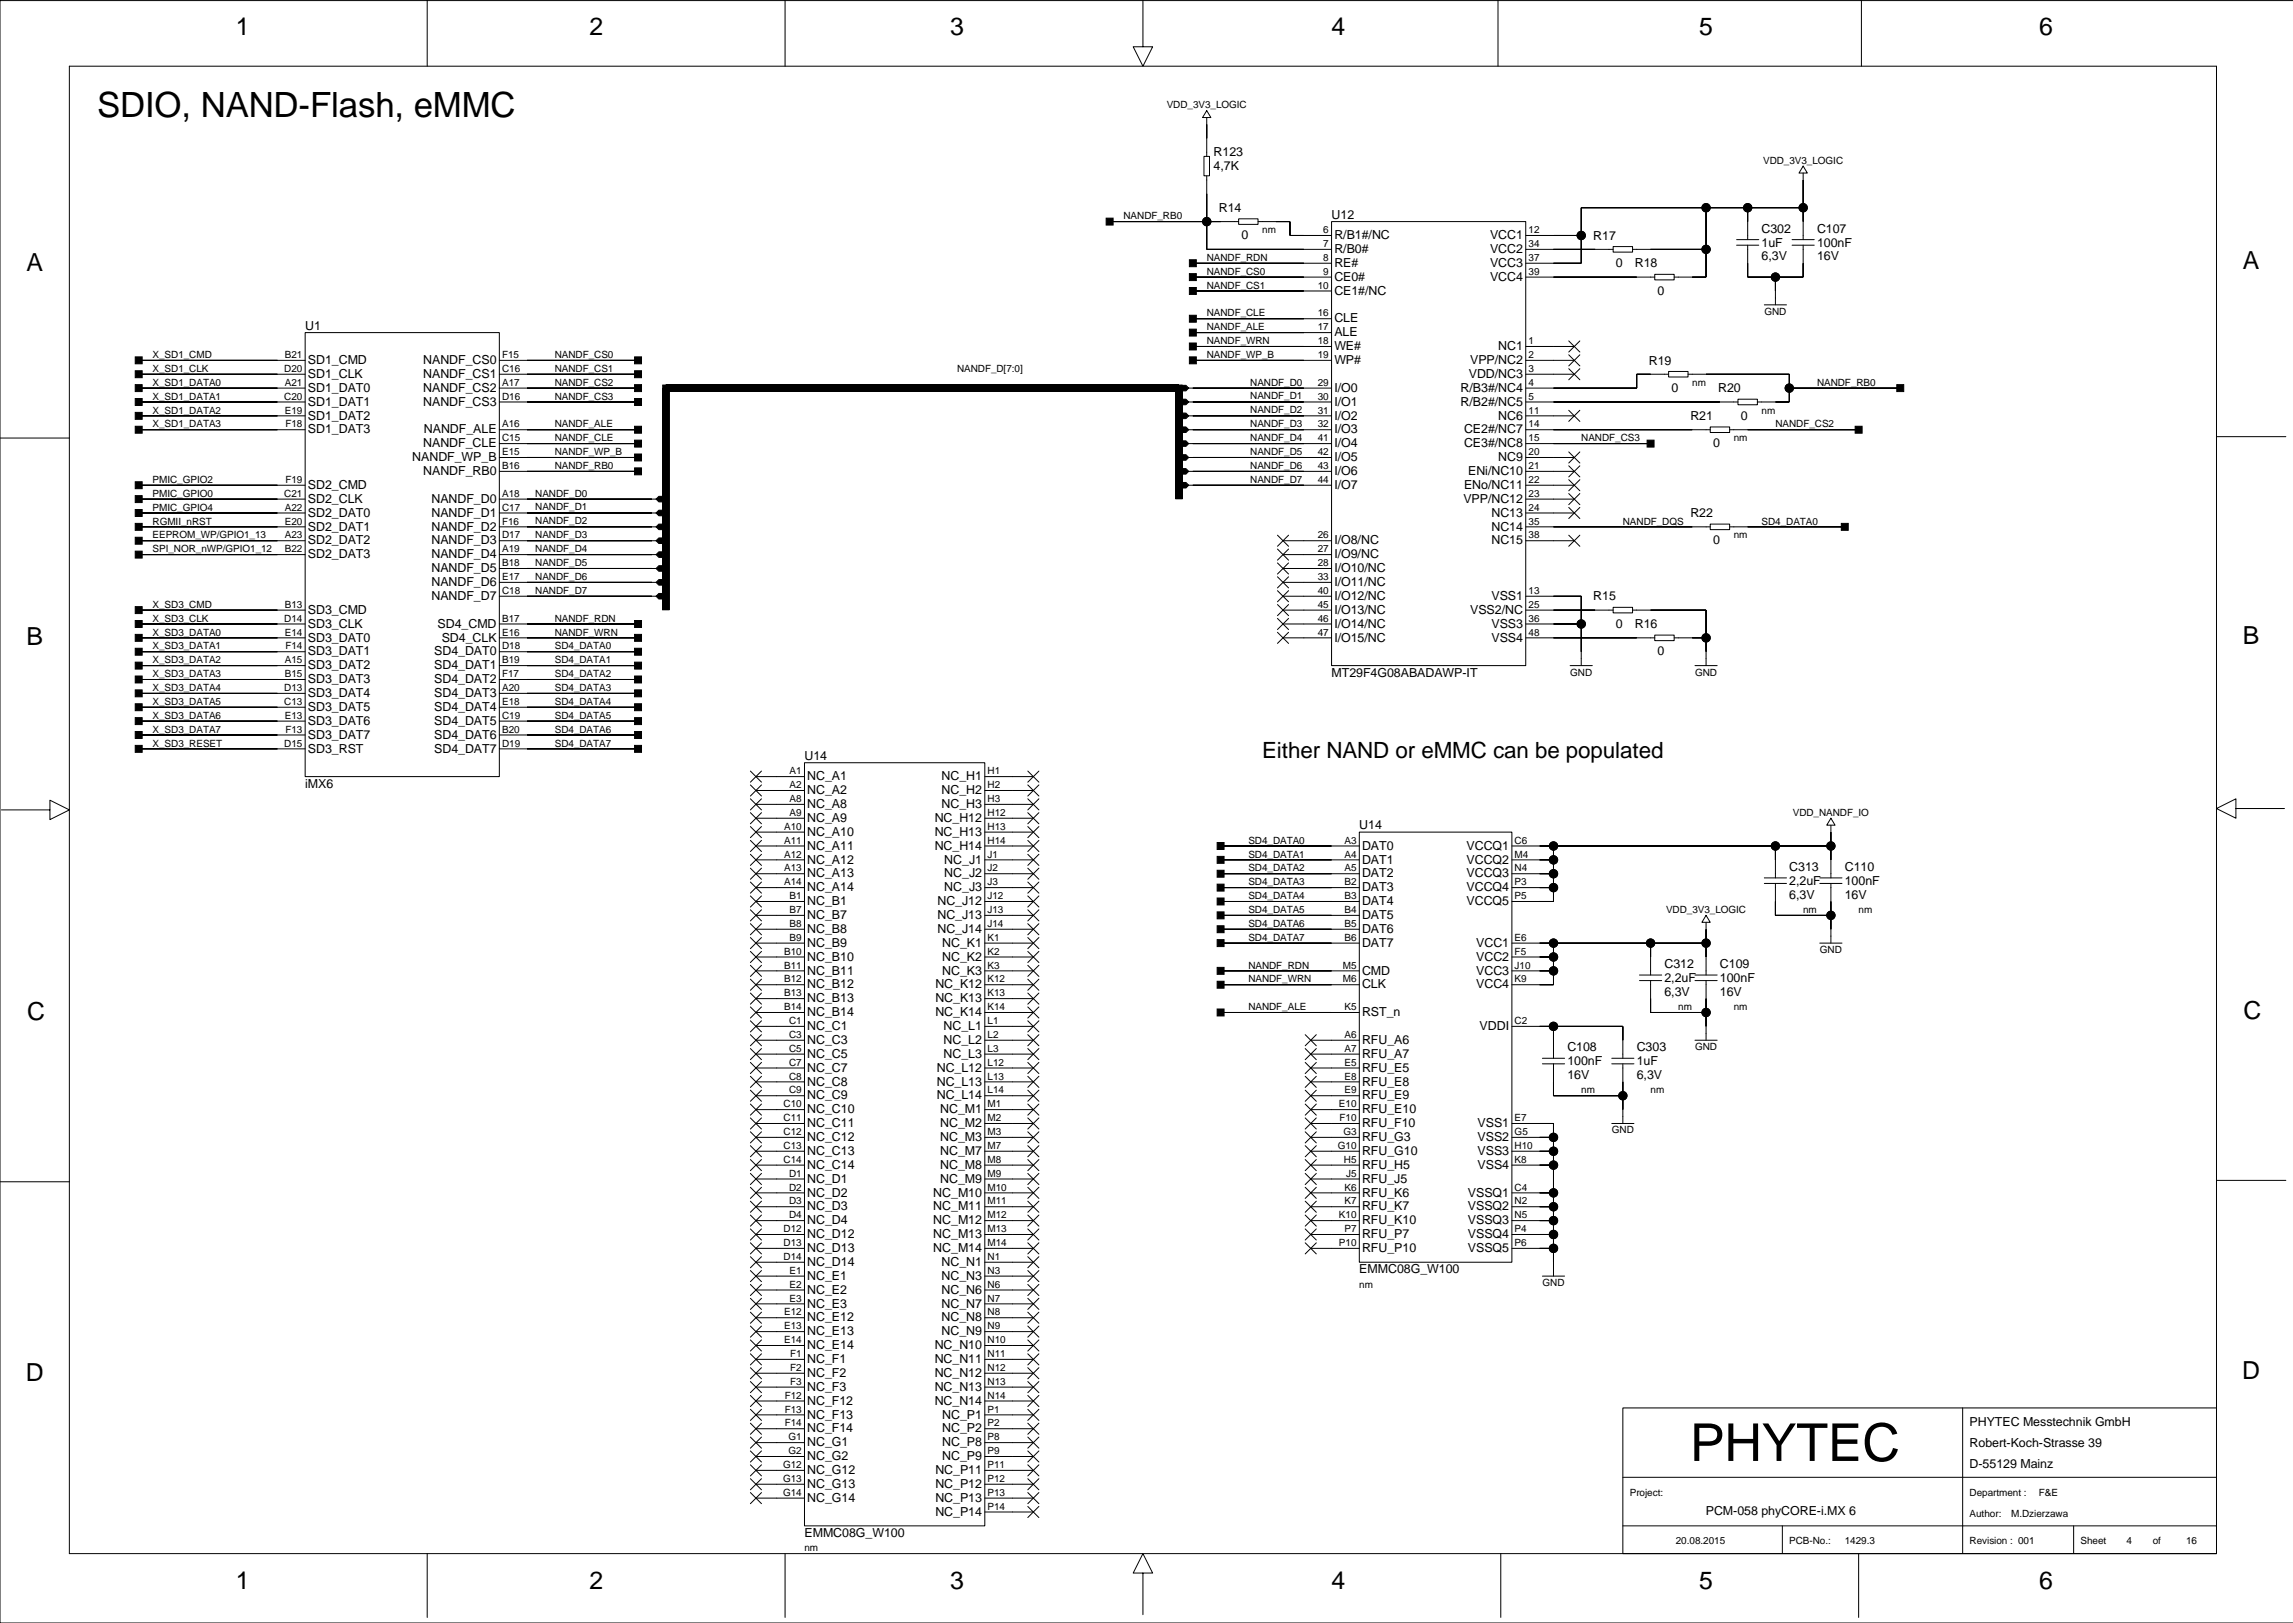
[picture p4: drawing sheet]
<svg xmlns="http://www.w3.org/2000/svg" width="420mm" height="297mm" viewBox="0 0 420 297" stroke-linecap="round" stroke-linejoin="round" font-family="sans-serif">
<defs><g id="words">
<text font-size="9.6" x="309.4" y="267.4">PHYTEC</text>
<text font-size="6.4" x="17.8" y="21.3">SDIO, NAND-Flash, eMMC</text>
<g font-size="4.6">
<text x="43.2" y="6.4">1</text>
<text x="107.9" y="6.4">2</text>
<text x="174" y="6.4">3</text>
<text x="243.8" y="6.4">4</text>
<text x="311.1" y="6.4">5</text>
<text x="373.3" y="6.4">6</text>
<text x="4.8" y="49.5">A</text>
<text x="410.6" y="49.3">A</text>
<text x="4.8" y="118.1">B</text>
<text x="410.6" y="117.8">B</text>
<text x="5" y="186.7">C</text>
<text x="410.8" y="186.4">C</text>
<text x="4.7" y="252.7">D</text>
<text x="410.5" y="252.4">D</text>
<text x="43.2" y="290.8">1</text>
<text x="107.9" y="290.8">2</text>
<text x="174" y="290.8">3</text>
<text x="243.8" y="290.8">4</text>
<text x="311.1" y="290.8">5</text>
<text x="373.3" y="290.8">6</text>
</g>
<text font-size="4.1" x="231.1" y="138.7">Either NAND or eMMC can be populated</text>
<g font-size="2.3">
<text x="222.2" y="28.6">R123</text>
<text x="222.2" y="31.2">4,7K</text>
<text x="223.1" y="38.8">R14</text>
<text x="243.8" y="40">U12</text>
<text x="227.3" y="43.8">0</text>
<text x="244.3" y="43.8">R/B1#/NC</text>
<text x="244.3" y="46.3">R/B0#</text>
<text x="272.8" y="43.8">VCC1</text>
<text x="272.8" y="46.3">VCC2</text>
<text x="291.7" y="43.9">R17</text>
<text x="322.5" y="42.6">C302</text>
<text x="322.5" y="47.7">6,3V</text>
<text x="322.5" y="45.1">1uF</text>
<text x="332.7" y="42.6">C107</text>
<text x="332.7" y="45.1">100nF</text>
<text x="332.7" y="47.7">16V</text>
<text x="244.3" y="48.9">RE#</text>
<text x="244.3" y="51.4">CE0#</text>
<text x="244.3" y="53.9">CE1#/NC</text>
<text x="272.8" y="48.9">VCC3</text>
<text x="272.8" y="51.4">VCC4</text>
<text x="295.9" y="48.9">0</text>
<text x="299.3" y="48.9">R18</text>
<text x="303.5" y="53.9">0</text>
<text x="244.3" y="59">CLE</text>
<text x="55.9" y="60.4">U1</text>
<text x="244.3" y="61.6">ALE</text>
<text x="244.3" y="64.1">WE#</text>
<text x="274.3" y="64.1">NC1</text>
<text x="56.4" y="71.7">SD1_DAT0</text>
<text x="56.4" y="66.6">SD1_CMD</text>
<text x="56.4" y="69.2">SD1_CLK</text>
<text x="77.5" y="66.6">NANDF_CS0</text>
<text x="77.5" y="69.2">NANDF_CS1</text>
<text x="77.5" y="71.7">NANDF_CS2</text>
<text x="244.3" y="66.6">WP#</text>
<text x="244.3" y="71.7">I/O0</text>
<text x="267.4" y="71.7">R/B3#/NC4</text>
<text x="268.9" y="69.2">VDD/NC3</text>
<text x="269.2" y="66.6">VPP/NC2</text>
<text x="301.9" y="66.7">R19</text>
<text x="306" y="71.7">0</text>
<text x="314.6" y="71.8">R20</text>
<text x="56.4" y="74.2">SD1_DAT1</text>
<text x="56.4" y="76.8">SD1_DAT2</text>
<text x="77.5" y="74.2">NANDF_CS3</text>
<text x="244.3" y="74.2">I/O1</text>
<text x="244.3" y="76.8">I/O2</text>
<text x="267.4" y="74.2">R/B2#/NC5</text>
<text x="274.3" y="76.8">NC6</text>
<text x="309.5" y="76.9">R21</text>
<text x="318.7" y="76.8">0</text>
<text x="56.4" y="79.3">SD1_DAT3</text>
<text x="77.5" y="81.9">NANDF_CLE</text>
<text x="77.6" y="79.3">NANDF_ALE</text>
<text x="244.3" y="79.3">I/O3</text>
<text x="244.3" y="81.9">I/O4</text>
<text x="268" y="81.9">CE3#/NC8</text>
<text x="268" y="79.3">CE2#/NC7</text>
<text x="313.6" y="81.9">0</text>
<text x="56.4" y="89.5">SD2_CMD</text>
<text x="75.5" y="84.4">NANDF_WP_B</text>
<text x="77.5" y="86.9">NANDF_RB0</text>
<text x="244.3" y="84.4">I/O5</text>
<text x="244.3" y="86.9">I/O6</text>
<text x="244.3" y="89.5">I/O7</text>
<text x="268" y="89.5">ENo/NC11</text>
<text x="268.8" y="86.9">ENi/NC10</text>
<text x="274.3" y="84.4">NC9</text>
<text x="56.4" y="92">SD2_CLK</text>
<text x="56.4" y="94.6">SD2_DAT0</text>
<text x="79" y="92">NANDF_D0</text>
<text x="79" y="94.6">NANDF_D1</text>
<text x="267.9" y="92">VPP/NC12</text>
<text x="273.1" y="94.6">NC13</text>
<text x="309.5" y="94.6">R22</text>
<text x="56.4" y="97.1">SD2_DAT1</text>
<text x="56.4" y="99.6">SD2_DAT2</text>
<text x="79" y="97.1">NANDF_D2</text>
<text x="79" y="99.6">NANDF_D3</text>
<text x="244.3" y="99.6">I/O8/NC</text>
<text x="273.1" y="97.1">NC14</text>
<text x="273.1" y="99.6">NC15</text>
<text x="313.6" y="99.6">0</text>
<text x="56.4" y="102.2">SD2_DAT3</text>
<text x="79" y="102.2">NANDF_D4</text>
<text x="79" y="104.7">NANDF_D5</text>
<text x="79" y="107.3">NANDF_D6</text>
<text x="244.3" y="102.2">I/O9/NC</text>
<text x="244.3" y="104.7">I/O10/NC</text>
<text x="244.3" y="107.3">I/O11/NC</text>
<text x="56.4" y="112.3">SD3_CMD</text>
<text x="79" y="109.8">NANDF_D7</text>
<text x="244.3" y="109.8">I/O12/NC</text>
<text x="244.3" y="112.3">I/O13/NC</text>
<text x="269.2" y="112.3">VSS2/NC</text>
<text x="273.1" y="109.8">VSS1</text>
<text x="291.7" y="109.9">R15</text>
<text x="56.4" y="114.9">SD3_CLK</text>
<text x="56.4" y="117.4">SD3_DAT0</text>
<text x="56.4" y="120">SD3_DAT1</text>
<text x="79.5" y="120">SD4_DAT0</text>
<text x="80.1" y="114.9">SD4_CMD</text>
<text x="80.9" y="117.4">SD4_CLK</text>
<text x="244.3" y="114.9">I/O14/NC</text>
<text x="244.3" y="117.4">I/O15/NC</text>
<text x="273.1" y="114.9">VSS3</text>
<text x="273.1" y="117.4">VSS4</text>
<text x="295.9" y="114.9">0</text>
<text x="299.3" y="115">R16</text>
<text x="303.5" y="120">0</text>
<text x="56.4" y="122.5">SD3_DAT2</text>
<text x="56.4" y="125">SD3_DAT3</text>
<text x="79.5" y="122.5">SD4_DAT1</text>
<text x="79.5" y="125">SD4_DAT2</text>
<text x="243.8" y="123.9">MT29F4G08ABADAWP-IT</text>
<text x="56.4" y="130.1">SD3_DAT5</text>
<text x="56.4" y="127.6">SD3_DAT4</text>
<text x="79.5" y="127.6">SD4_DAT3</text>
<text x="79.5" y="130.1">SD4_DAT4</text>
<text x="56.4" y="135.2">SD3_DAT7</text>
<text x="56.4" y="132.7">SD3_DAT6</text>
<text x="56.4" y="137.7">SD3_RST</text>
<text x="79.5" y="132.7">SD4_DAT5</text>
<text x="79.5" y="135.2">SD4_DAT6</text>
<text x="79.5" y="137.7">SD4_DAT7</text>
<text x="147.3" y="139.1">U14</text>
<text x="147.8" y="142.8">NC_A1</text>
<text x="172.4" y="142.8">NC_H1</text>
<text x="55.9" y="144.2">iMX6</text>
<text x="147.8" y="145.4">NC_A2</text>
<text x="147.8" y="147.9">NC_A8</text>
<text x="172.4" y="145.4">NC_H2</text>
<text x="172.4" y="147.9">NC_H3</text>
<text x="147.8" y="150.4">NC_A9</text>
<text x="147.8" y="153">NC_A10</text>
<text x="147.8" y="155.5">NC_A11</text>
<text x="171.1" y="150.4">NC_H12</text>
<text x="171.1" y="153">NC_H13</text>
<text x="171.1" y="155.5">NC_H14</text>
<text x="248.9" y="151.8">U14</text>
<text x="249.4" y="155.5">DAT0</text>
<text x="268.5" y="155.5">VCCQ1</text>
<text x="147.8" y="158">NC_A12</text>
<text x="147.8" y="160.6">NC_A13</text>
<text x="172.9" y="158">NC_J1</text>
<text x="172.9" y="160.6">NC_J2</text>
<text x="249.4" y="158">DAT1</text>
<text x="249.4" y="160.6">DAT2</text>
<text x="268.5" y="158">VCCQ2</text>
<text x="268.5" y="160.6">VCCQ3</text>
<text x="327.6" y="161.9">2,2uF</text>
<text x="327.6" y="159.4">C313</text>
<text x="337.7" y="161.9">100nF</text>
<text x="337.7" y="159.4">C110</text>
<text x="147.8" y="163.1">NC_A14</text>
<text x="147.8" y="165.7">NC_B1</text>
<text x="171.6" y="165.7">NC_J12</text>
<text x="172.9" y="163.1">NC_J3</text>
<text x="249.4" y="163.1">DAT3</text>
<text x="249.4" y="165.7">DAT4</text>
<text x="268.5" y="163.1">VCCQ4</text>
<text x="268.5" y="165.7">VCCQ5</text>
<text x="327.6" y="164.5">6,3V</text>
<text x="337.7" y="164.5">16V</text>
<text x="147.8" y="168.2">NC_B7</text>
<text x="147.8" y="170.7">NC_B8</text>
<text x="147.8" y="173.3">NC_B9</text>
<text x="171.6" y="168.2">NC_J13</text>
<text x="171.6" y="170.7">NC_J14</text>
<text x="172.5" y="173.3">NC_K1</text>
<text x="249.4" y="168.2">DAT5</text>
<text x="249.4" y="170.7">DAT6</text>
<text x="249.4" y="173.3">DAT7</text>
<text x="270.3" y="173.3">VCC1</text>
<text x="147.8" y="175.8">NC_B10</text>
<text x="147.8" y="178.4">NC_B11</text>
<text x="172.5" y="178.4">NC_K3</text>
<text x="172.5" y="175.8">NC_K2</text>
<text x="249.4" y="178.4">CMD</text>
<text x="270.3" y="175.8">VCC2</text>
<text x="270.3" y="178.4">VCC3</text>
<text x="304.7" y="177.2">C312</text>
<text x="304.7" y="179.7">2,2uF</text>
<text x="314.9" y="177.2">C109</text>
<text x="314.9" y="179.7">100nF</text>
<text x="147.8" y="183.4">NC_B13</text>
<text x="147.8" y="180.9">NC_B12</text>
<text x="147.8" y="186">NC_B14</text>
<text x="171.3" y="180.9">NC_K12</text>
<text x="171.3" y="183.4">NC_K13</text>
<text x="171.3" y="186">NC_K14</text>
<text x="249.4" y="180.9">CLK</text>
<text x="249.4" y="186">RST_n</text>
<text x="270.3" y="180.9">VCC4</text>
<text x="304.7" y="182.3">6,3V</text>
<text x="314.9" y="182.3">16V</text>
<text x="147.8" y="188.5">NC_C1</text>
<text x="147.8" y="191.1">NC_C3</text>
<text x="172.8" y="188.5">NC_L1</text>
<text x="172.8" y="191.1">NC_L2</text>
<text x="249.4" y="191.1">RFU_A6</text>
<text x="270.9" y="188.5">VDDI</text>
<text x="147.8" y="193.6">NC_C5</text>
<text x="147.8" y="196.1">NC_C7</text>
<text x="171.5" y="196.1">NC_L12</text>
<text x="172.8" y="193.6">NC_L3</text>
<text x="249.4" y="193.6">RFU_A7</text>
<text x="249.4" y="196.1">RFU_E5</text>
<text x="287" y="197.5">16V</text>
<text x="287" y="195">100nF</text>
<text x="287" y="192.4">C108</text>
<text x="299.7" y="197.5">6,3V</text>
<text x="299.7" y="195">1uF</text>
<text x="299.7" y="192.4">C303</text>
<text x="147.8" y="198.7">NC_C8</text>
<text x="147.8" y="201.2">NC_C9</text>
<text x="147.8" y="203.8">NC_C10</text>
<text x="171.5" y="198.7">NC_L13</text>
<text x="171.5" y="201.2">NC_L14</text>
<text x="172.1" y="203.8">NC_M1</text>
<text x="249.4" y="198.7">RFU_E8</text>
<text x="249.4" y="201.2">RFU_E9</text>
<text x="249.4" y="203.8">RFU_E10</text>
<text x="147.8" y="206.3">NC_C11</text>
<text x="147.8" y="208.8">NC_C12</text>
<text x="172.1" y="206.3">NC_M2</text>
<text x="172.1" y="208.8">NC_M3</text>
<text x="249.4" y="206.3">RFU_F10</text>
<text x="249.4" y="208.8">RFU_G3</text>
<text x="270.5" y="206.3">VSS1</text>
<text x="270.5" y="208.8">VSS2</text>
<text x="147.8" y="211.4">NC_C13</text>
<text x="147.8" y="213.9">NC_C14</text>
<text x="172.1" y="213.9">NC_M8</text>
<text x="172.1" y="211.4">NC_M7</text>
<text x="249.4" y="211.4">RFU_G10</text>
<text x="249.4" y="213.9">RFU_H5</text>
<text x="270.5" y="211.4">VSS3</text>
<text x="270.5" y="213.9">VSS4</text>
<text x="147.8" y="216.5">NC_D1</text>
<text x="147.8" y="219">NC_D2</text>
<text x="147.8" y="221.5">NC_D3</text>
<text x="170.9" y="219">NC_M10</text>
<text x="170.9" y="221.5">NC_M11</text>
<text x="172.1" y="216.5">NC_M9</text>
<text x="249.4" y="216.5">RFU_J5</text>
<text x="249.4" y="219">RFU_K6</text>
<text x="249.4" y="221.5">RFU_K7</text>
<text x="268.8" y="219">VSSQ1</text>
<text x="268.8" y="221.5">VSSQ2</text>
<text x="147.8" y="224.1">NC_D4</text>
<text x="147.8" y="226.6">NC_D12</text>
<text x="170.9" y="224.1">NC_M12</text>
<text x="170.9" y="226.6">NC_M13</text>
<text x="249.4" y="224.1">RFU_K10</text>
<text x="249.4" y="226.6">RFU_P7</text>
<text x="268.8" y="224.1">VSSQ3</text>
<text x="268.8" y="226.6">VSSQ4</text>
<text x="147.8" y="229.2">NC_D13</text>
<text x="147.8" y="231.7">NC_D14</text>
<text x="170.9" y="229.2">NC_M14</text>
<text x="172.4" y="231.7">NC_N1</text>
<text x="248.9" y="233">EMMC08G_W100</text>
<text x="249.4" y="229.2">RFU_P10</text>
<text x="268.8" y="229.2">VSSQ5</text>
<text x="147.8" y="234.2">NC_E1</text>
<text x="147.8" y="236.8">NC_E2</text>
<text x="147.8" y="239.3">NC_E3</text>
<text x="172.4" y="234.2">NC_N3</text>
<text x="172.4" y="236.8">NC_N6</text>
<text x="172.4" y="239.3">NC_N7</text>
<text x="147.8" y="241.8">NC_E12</text>
<text x="147.8" y="244.4">NC_E13</text>
<text x="172.4" y="241.8">NC_N8</text>
<text x="172.4" y="244.4">NC_N9</text>
<text x="147.8" y="246.9">NC_E14</text>
<text x="147.8" y="249.5">NC_F1</text>
<text x="171.1" y="246.9">NC_N10</text>
<text x="171.1" y="249.5">NC_N11</text>
<text x="147.8" y="252">NC_F2</text>
<text x="147.8" y="254.5">NC_F3</text>
<text x="147.8" y="257.1">NC_F12</text>
<text x="171.1" y="252">NC_N12</text>
<text x="171.1" y="254.5">NC_N13</text>
<text x="171.1" y="257.1">NC_N14</text>
<text x="147.8" y="259.6">NC_F13</text>
<text x="147.8" y="262.2">NC_F14</text>
<text x="172.5" y="259.6">NC_P1</text>
<text x="172.5" y="262.2">NC_P2</text>
<text x="360.6" y="261">PHYTEC Messtechnik GmbH</text>
<text x="147.8" y="264.7">NC_G1</text>
<text x="147.8" y="267.2">NC_G2</text>
<text x="147.8" y="269.8">NC_G12</text>
<text x="171.3" y="269.8">NC_P11</text>
<text x="172.5" y="264.7">NC_P8</text>
<text x="172.5" y="267.2">NC_P9</text>
<text x="360.6" y="268.6">D-55129 Mainz</text>
<text x="360.6" y="264.8">Robert-Koch-Strasse 39</text>
<text x="147.8" y="272.3">NC_G13</text>
<text x="147.8" y="274.9">NC_G14</text>
<text x="171.3" y="272.3">NC_P12</text>
<text x="171.3" y="274.9">NC_P13</text>
<text x="147.3" y="281.3">EMMC08G_W100</text>
<text x="171.3" y="277.4">NC_P14</text>
<text x="312.3" y="277.2">PCM-058 phyCORE-i.MX 6</text>
</g>
<g font-size="1.8">
<text x="213.6" y="19.8">VDD_3V3_LOGIC</text>
<text x="322.8" y="30">VDD_3V3_LOGIC</text>
<text x="205.7" y="40.1">NANDF_RB0</text>
<text x="220.9" y="47.8">NANDF_RDN</text>
<text x="231.1" y="42.7">nm</text>
<text x="242.3" y="42.7">6</text>
<text x="242.3" y="47.8">8</text>
<text x="242.3" y="45.2">7</text>
<text x="279.8" y="42.7">12</text>
<text x="279.8" y="47.8">37</text>
<text x="279.8" y="45.2">34</text>
<text x="220.9" y="50.3">NANDF_CS0</text>
<text x="220.9" y="52.8">NANDF_CS1</text>
<text x="241.3" y="52.8">10</text>
<text x="242.3" y="50.3">9</text>
<text x="279.8" y="50.3">39</text>
<text x="220.9" y="57.9">NANDF_CLE</text>
<text x="241.3" y="57.9">16</text>
<text x="323" y="57.6">GND</text>
<text x="27.9" y="65.5">X_SD1_CMD</text>
<text x="52.1" y="65.5">B21</text>
<text x="91.9" y="65.5">F15</text>
<text x="101.6" y="65.5">NANDF_CS0</text>
<text x="220.9" y="60.5">NANDF_ALE</text>
<text x="220.9" y="65.5">NANDF_WP_B</text>
<text x="220.9" y="63">NANDF_WRN</text>
<text x="241.3" y="63">18</text>
<text x="241.3" y="60.5">17</text>
<text x="241.3" y="65.5">19</text>
<text x="279.8" y="65.5">2</text>
<text x="279.8" y="63">1</text>
<text x="27.9" y="68.1">X_SD1_CLK</text>
<text x="27.9" y="70.6">X_SD1_DATA0</text>
<text x="52" y="68.1">D20</text>
<text x="52.1" y="70.6">A21</text>
<text x="91.9" y="68.1">C16</text>
<text x="91.9" y="70.6">A17</text>
<text x="101.6" y="68.1">NANDF_CS1</text>
<text x="101.6" y="70.6">NANDF_CS2</text>
<text x="175.2" y="68.1">NANDF_D[7:0]</text>
<text x="228.9" y="70.6">NANDF_D0</text>
<text x="241.3" y="70.6">29</text>
<text x="279.8" y="70.6">4</text>
<text x="279.8" y="68.1">3</text>
<text x="309.8" y="70.6">nm</text>
<text x="332.7" y="70.6">NANDF_RB0</text>
<text x="27.9" y="73.2">X_SD1_DATA1</text>
<text x="27.9" y="75.7">X_SD1_DATA2</text>
<text x="52" y="73.2">C20</text>
<text x="52.1" y="75.7">E19</text>
<text x="91.9" y="73.2">D16</text>
<text x="101.6" y="73.2">NANDF_CS3</text>
<text x="228.9" y="75.6">NANDF_D2</text>
<text x="228.9" y="73.1">NANDF_D1</text>
<text x="241.3" y="75.7">31</text>
<text x="241.3" y="73.2">30</text>
<text x="279.8" y="73.2">5</text>
<text x="279.8" y="75.7">11</text>
<text x="322.5" y="75.7">nm</text>
<text x="27.9" y="78.2">X_SD1_DATA3</text>
<text x="52.2" y="78.2">F18</text>
<text x="91.9" y="80.8">C15</text>
<text x="91.9" y="78.2">A16</text>
<text x="91.9" y="83.3">E15</text>
<text x="101.6" y="78.2">NANDF_ALE</text>
<text x="101.6" y="80.8">NANDF_CLE</text>
<text x="101.6" y="83.3">NANDF_WP_B</text>
<text x="228.9" y="80.7">NANDF_D4</text>
<text x="228.9" y="78.2">NANDF_D3</text>
<text x="228.9" y="83.3">NANDF_D5</text>
<text x="241.3" y="83.3">42</text>
<text x="241.3" y="80.8">41</text>
<text x="241.3" y="78.2">32</text>
<text x="279.8" y="83.3">20</text>
<text x="279.8" y="80.8">15</text>
<text x="279.8" y="78.2">14</text>
<text x="289.5" y="80.8">NANDF_CS3</text>
<text x="317.4" y="80.8">nm</text>
<text x="325" y="78.2">NANDF_CS2</text>
<text x="27.9" y="88.4">PMIC_GPIO2</text>
<text x="52.2" y="88.4">F19</text>
<text x="91.9" y="85.9">B16</text>
<text x="101.6" y="85.9">NANDF_RB0</text>
<text x="228.9" y="85.8">NANDF_D6</text>
<text x="228.9" y="88.3">NANDF_D7</text>
<text x="241.3" y="88.4">44</text>
<text x="241.3" y="85.9">43</text>
<text x="279.8" y="85.9">21</text>
<text x="279.8" y="88.4">22</text>
<text x="27.9" y="93.5">PMIC_GPIO4</text>
<text x="27.9" y="90.9">PMIC_GPIO0</text>
<text x="52" y="90.9">C21</text>
<text x="52.1" y="93.5">A22</text>
<text x="91.9" y="90.9">A18</text>
<text x="91.9" y="93.5">C17</text>
<text x="98" y="90.9">NANDF_D0</text>
<text x="98" y="96">NANDF_D2</text>
<text x="98" y="93.4">NANDF_D1</text>
<text x="279.8" y="93.5">24</text>
<text x="279.8" y="90.9">23</text>
<text x="27.9" y="98.5">EEPROM_WP/GPIO1_13</text>
<text x="27.9" y="101.1">SPI_NOR_nWP/GPIO1_12</text>
<text x="27.9" y="96">RGMII_nRST</text>
<text x="52.1" y="98.5">A23</text>
<text x="52.1" y="96">E20</text>
<text x="52.1" y="101.1">B22</text>
<text x="91.9" y="101.1">A19</text>
<text x="91.9" y="98.5">D17</text>
<text x="91.9" y="96">F16</text>
<text x="98" y="101">NANDF_D4</text>
<text x="98" y="98.5">NANDF_D3</text>
<text x="241.3" y="101.1">27</text>
<text x="241.3" y="98.5">26</text>
<text x="279.8" y="98.5">38</text>
<text x="279.8" y="96">35</text>
<text x="297.1" y="96">NANDF_DQS</text>
<text x="317.4" y="98.5">nm</text>
<text x="322.5" y="96">SD4_DATA0</text>
<text x="91.9" y="106.2">E17</text>
<text x="91.9" y="103.6">B18</text>
<text x="98" y="106.1">NANDF_D6</text>
<text x="98" y="103.6">NANDF_D5</text>
<text x="241.3" y="106.2">33</text>
<text x="241.3" y="103.6">28</text>
<text x="27.9" y="111.2">X_SD3_CMD</text>
<text x="27.9" y="113.8">X_SD3_CLK</text>
<text x="52" y="113.8">D14</text>
<text x="52.1" y="111.2">B13</text>
<text x="91.9" y="108.7">C18</text>
<text x="91.9" y="113.8">B17</text>
<text x="98" y="108.7">NANDF_D7</text>
<text x="101.6" y="113.8">NANDF_RDN</text>
<text x="241.3" y="113.8">46</text>
<text x="241.3" y="111.2">45</text>
<text x="241.3" y="108.7">40</text>
<text x="279.8" y="111.2">25</text>
<text x="279.8" y="113.8">36</text>
<text x="279.8" y="108.7">13</text>
<text x="27.9" y="116.3">X_SD3_DATA0</text>
<text x="27.9" y="118.9">X_SD3_DATA1</text>
<text x="52.1" y="116.3">E14</text>
<text x="52.2" y="118.9">F14</text>
<text x="91.9" y="118.9">D18</text>
<text x="91.9" y="116.3">E16</text>
<text x="101.6" y="116.3">NANDF_WRN</text>
<text x="101.6" y="118.9">SD4_DATA0</text>
<text x="241.3" y="116.3">47</text>
<text x="279.8" y="116.3">48</text>
<text x="27.9" y="121.4">X_SD3_DATA2</text>
<text x="27.9" y="123.9">X_SD3_DATA3</text>
<text x="52.1" y="121.4">A15</text>
<text x="52.1" y="123.9">B15</text>
<text x="91.9" y="123.9">F17</text>
<text x="91.9" y="121.4">B19</text>
<text x="101.6" y="121.4">SD4_DATA1</text>
<text x="101.6" y="123.9">SD4_DATA2</text>
<text x="287.5" y="123.6">GND</text>
<text x="310.3" y="123.6">GND</text>
<text x="27.9" y="126.5">X_SD3_DATA4</text>
<text x="27.9" y="129">X_SD3_DATA5</text>
<text x="27.9" y="131.6">X_SD3_DATA6</text>
<text x="52" y="129">C13</text>
<text x="52" y="126.5">D13</text>
<text x="52.1" y="131.6">E13</text>
<text x="91.9" y="131.6">C19</text>
<text x="91.9" y="129">E18</text>
<text x="91.9" y="126.5">A20</text>
<text x="101.6" y="126.5">SD4_DATA3</text>
<text x="101.6" y="129">SD4_DATA4</text>
<text x="101.6" y="131.6">SD4_DATA5</text>
<text x="27.9" y="134.1">X_SD3_DATA7</text>
<text x="27.9" y="136.6">X_SD3_RESET</text>
<text x="52" y="136.6">D15</text>
<text x="52.2" y="134.1">F13</text>
<text x="91.9" y="136.6">D19</text>
<text x="91.9" y="134.1">B20</text>
<text x="101.6" y="134.1">SD4_DATA6</text>
<text x="101.6" y="136.6">SD4_DATA7</text>
<text x="144.6" y="141.7">A1</text>
<text x="180.8" y="141.7">H1</text>
<text x="144.6" y="149.3">A9</text>
<text x="144.6" y="146.8">A8</text>
<text x="144.6" y="144.3">A2</text>
<text x="180.8" y="146.8">H3</text>
<text x="180.8" y="149.3">H12</text>
<text x="180.8" y="144.3">H2</text>
<text x="328.2" y="149.3">VDD_NANDF_IO</text>
<text x="143.6" y="154.4">A11</text>
<text x="143.6" y="151.9">A10</text>
<text x="180.8" y="154.4">H14</text>
<text x="180.8" y="151.9">H13</text>
<text x="228.5" y="154.4">SD4_DATA0</text>
<text x="246.1" y="154.4">A3</text>
<text x="277.3" y="154.4">C6</text>
<text x="143.6" y="159.5">A13</text>
<text x="143.6" y="157">A12</text>
<text x="180.8" y="159.5">J2</text>
<text x="180.8" y="157">J1</text>
<text x="228.5" y="157">SD4_DATA1</text>
<text x="228.5" y="159.5">SD4_DATA2</text>
<text x="246.1" y="159.5">A5</text>
<text x="246.1" y="157">A4</text>
<text x="277.3" y="159.5">N4</text>
<text x="277.3" y="157">M4</text>
<text x="143.6" y="162">A14</text>
<text x="144.6" y="167.1">B7</text>
<text x="144.6" y="164.6">B1</text>
<text x="180.8" y="162">J3</text>
<text x="180.8" y="167.1">J13</text>
<text x="180.8" y="164.6">J12</text>
<text x="228.5" y="162">SD4_DATA3</text>
<text x="228.5" y="164.6">SD4_DATA4</text>
<text x="228.5" y="167.1">SD4_DATA5</text>
<text x="246.1" y="167.1">B4</text>
<text x="246.1" y="164.6">B3</text>
<text x="246.1" y="162">B2</text>
<text x="277.3" y="164.6">P5</text>
<text x="277.3" y="162">P3</text>
<text x="305" y="167.1">VDD_3V3_LOGIC</text>
<text x="330.1" y="167.1">nm</text>
<text x="340.3" y="167.1">nm</text>
<text x="144.6" y="172.2">B9</text>
<text x="144.6" y="169.7">B8</text>
<text x="180.8" y="172.2">K1</text>
<text x="180.8" y="169.7">J14</text>
<text x="228.5" y="169.7">SD4_DATA6</text>
<text x="228.5" y="172.2">SD4_DATA7</text>
<text x="246.1" y="172.2">B6</text>
<text x="246.1" y="169.7">B5</text>
<text x="277.3" y="172.2">E6</text>
<text x="143.6" y="179.8">B12</text>
<text x="143.6" y="177.3">B11</text>
<text x="143.6" y="174.7">B10</text>
<text x="180.8" y="174.7">K2</text>
<text x="180.8" y="179.8">K12</text>
<text x="180.8" y="177.3">K3</text>
<text x="228.5" y="177.3">NANDF_RDN</text>
<text x="228.5" y="179.8">NANDF_WRN</text>
<text x="245.8" y="179.8">M6</text>
<text x="245.8" y="177.3">M5</text>
<text x="277.3" y="179.8">K9</text>
<text x="277.3" y="177.3">J10</text>
<text x="277.3" y="174.7">F5</text>
<text x="333.2" y="174.4">GND</text>
<text x="143.6" y="184.9">B14</text>
<text x="143.6" y="182.4">B13</text>
<text x="180.8" y="184.9">K14</text>
<text x="180.8" y="182.4">K13</text>
<text x="228.5" y="184.9">NANDF_ALE</text>
<text x="246.1" y="184.9">K5</text>
<text x="307.3" y="184.9">nm</text>
<text x="317.4" y="184.9">nm</text>
<text x="144.5" y="190">C3</text>
<text x="144.5" y="187.4">C1</text>
<text x="180.8" y="190">L2</text>
<text x="180.8" y="187.4">L1</text>
<text x="246.1" y="190">A6</text>
<text x="277.3" y="187.4">C2</text>
<text x="144.5" y="197.6">C8</text>
<text x="144.5" y="195">C7</text>
<text x="144.5" y="192.5">C5</text>
<text x="180.8" y="197.6">L13</text>
<text x="180.8" y="195">L12</text>
<text x="180.8" y="192.5">L3</text>
<text x="246.1" y="197.6">E8</text>
<text x="246.1" y="195">E5</text>
<text x="246.1" y="192.5">A7</text>
<text x="310.3" y="192.2">GND</text>
<text x="143.5" y="202.7">C10</text>
<text x="144.5" y="200.1">C9</text>
<text x="180.8" y="202.7">M1</text>
<text x="180.8" y="200.1">L14</text>
<text x="245.1" y="202.7">E10</text>
<text x="246.1" y="200.1">E9</text>
<text x="289.5" y="200.1">nm</text>
<text x="302.2" y="200.1">nm</text>
<text x="143.5" y="207.7">C12</text>
<text x="143.5" y="205.2">C11</text>
<text x="180.8" y="207.7">M3</text>
<text x="180.8" y="205.2">M2</text>
<text x="245.2" y="205.2">F10</text>
<text x="245.9" y="207.7">G3</text>
<text x="277.3" y="207.7">G5</text>
<text x="277.3" y="205.2">E7</text>
<text x="295.1" y="207.4">GND</text>
<text x="143.5" y="212.8">C14</text>
<text x="143.5" y="210.3">C13</text>
<text x="144.5" y="215.4">D1</text>
<text x="180.8" y="210.3">M7</text>
<text x="180.8" y="215.4">M9</text>
<text x="180.8" y="212.8">M8</text>
<text x="244.9" y="210.3">G10</text>
<text x="246" y="212.8">H5</text>
<text x="246.4" y="215.4">J5</text>
<text x="277.3" y="212.8">K8</text>
<text x="277.3" y="210.3">H10</text>
<text x="144.5" y="220.4">D3</text>
<text x="144.5" y="217.9">D2</text>
<text x="180.8" y="220.4">M11</text>
<text x="180.8" y="217.9">M10</text>
<text x="246.1" y="220.4">K7</text>
<text x="246.1" y="217.9">K6</text>
<text x="277.3" y="220.4">N2</text>
<text x="277.3" y="217.9">C4</text>
<text x="143.5" y="225.5">D12</text>
<text x="144.5" y="223">D4</text>
<text x="180.8" y="225.5">M13</text>
<text x="180.8" y="223">M12</text>
<text x="245.1" y="223">K10</text>
<text x="246.1" y="225.5">P7</text>
<text x="277.3" y="225.5">P4</text>
<text x="277.3" y="223">N5</text>
<text x="143.5" y="230.6">D14</text>
<text x="143.5" y="228.1">D13</text>
<text x="144.6" y="233.1">E1</text>
<text x="180.8" y="233.1">N3</text>
<text x="180.8" y="230.6">N1</text>
<text x="180.8" y="228.1">M14</text>
<text x="245.1" y="228.1">P10</text>
<text x="277.3" y="228.1">P6</text>
<text x="144.6" y="238.2">E3</text>
<text x="144.6" y="235.7">E2</text>
<text x="180.8" y="238.2">N7</text>
<text x="180.8" y="235.7">N6</text>
<text x="248.9" y="235.7">nm</text>
<text x="282.4" y="235.4">GND</text>
<text x="143.6" y="245.8">E14</text>
<text x="143.6" y="243.3">E13</text>
<text x="143.6" y="240.8">E12</text>
<text x="180.8" y="243.3">N9</text>
<text x="180.8" y="240.8">N8</text>
<text x="180.8" y="245.8">N10</text>
<text x="144.7" y="250.9">F2</text>
<text x="144.7" y="248.4">F1</text>
<text x="180.8" y="248.4">N11</text>
<text x="180.8" y="250.9">N12</text>
<text x="143.7" y="256">F12</text>
<text x="144.7" y="253.5">F3</text>
<text x="180.8" y="256">N14</text>
<text x="180.8" y="253.5">N13</text>
<text x="143.7" y="261.1">F14</text>
<text x="143.7" y="258.5">F13</text>
<text x="144.4" y="263.6">G1</text>
<text x="180.8" y="263.6">P8</text>
<text x="180.8" y="261.1">P2</text>
<text x="180.8" y="258.5">P1</text>
<text x="143.4" y="268.7">G12</text>
<text x="144.4" y="266.2">G2</text>
<text x="180.8" y="268.7">P11</text>
<text x="180.8" y="266.2">P9</text>
<text x="143.4" y="273.8">G14</text>
<text x="143.4" y="271.2">G13</text>
<text x="180.8" y="273.8">P13</text>
<text x="180.8" y="271.2">P12</text>
<text x="298.4" y="273.8">Project:</text>
<text x="360.6" y="273.8">Department :</text>
<text x="373.3" y="273.8">F&amp;E</text>
<text x="180.8" y="276.3">P14</text>
<text x="360.6" y="277.6">Author:</text>
<text x="368.2" y="277.6">M.Dzierzawa</text>
<text x="147.3" y="283.9">nm</text>
<text x="306.8" y="282.7">20.08.2015</text>
<text x="327.6" y="282.7">PCB-No.:</text>
<text x="337.7" y="282.7">1429.3</text>
<text x="360.6" y="282.7">Revision : 001</text>
<text x="380.9" y="282.7">Sheet</text>
<text x="389.3" y="282.7">4</text>
<text x="394.1" y="282.7">of</text>
<text x="400.2" y="282.7">16</text>
</g>
</g></defs>
<g fill="none" stroke="#000" stroke-width=".18">
<path d="M78.2 -.1v12.2M143.7 -.1v12.2M209.2 -.1v8.7h1.8l-1.8 3.5-1.7-3.5h1.7M274.3 -.1v12.2M340.8 -.1v12.2M419.9 .1h-419.9v296.9h419.9M220.4 28.6h1v3.6h-1zM220.9 20.2l.8 1.3h-1.5zM220.9 32.2v13.4h22.9M220.9 21.5v7.1M312.3 38v12.7h-5.8M320 38v5.9"/>
<path d="M330.1 30.4l.8 1.3h-1.5zM330.1 38h-40.6v10.2h-10.2M330.1 31.7v12.2M203.2 40.6h23.6M218.4 48.2h25.4M218.4 50.7h25.4M218.4 53.3h25.4M218.4 58.3h25.4M226.8 40h3.5v1.1h-3.5zM230.3 40.6h5.9v2.5h7.6M243.8 40.6h35.5v81.2h-35.5zM279.3 43.1h10.2"/>
<path d="M279.3 45.6h16M279.3 50.7h23.7M295.3 45.1h3.6v1h-3.6zM298.9 45.6h13.4M303 50.2h3.5v1h-3.5zM317.9 43.9h4.1M317.9 44.9h4.1M320 44.9v5.8h10.1v-5.8M323 55.8h4.1M325 50.7v5.1M328.1 43.9h4.1M328.1 44.9h4.1"/>
<path d="M25.4 78.6h30.5M25.4 66h30.5M25.4 68.5h30.5M25.4 71h30.5M25.4 73.6h30.5M25.4 76.1h30.5M55.9 60.9h35.5v81.2h-35.5zM91.4 78.6h25.4M91.4 66h25.4M91.4 68.5h25.4M91.4 71h25.4M91.4 73.6h25.4"/>
<path d="M217.6 78.6h26.2M217.6 71h26.2M217.6 73.6h26.2M217.6 76.1h26.2M218.4 71h.1M218.4 76.1h.1M218.4 73.6h.1M218.4 78.6h.1M218.4 66h25.4M218.4 63.4h25.4M218.4 60.9h25.4M279.3 78.6h33.8"/>
<path d="M279.3 66h8.9M279.3 68.5h8.9M279.3 73.6h38.9M279.3 76.1h8.9M279.3 63.4h8.9M284.4 63.4h.1M284.4 66h.1M284.4 68.5h.1M284.4 76.1h.1M287.2 62.4l2 2M287.2 64.9l2 2.1M287.2 67.5l2 2"/>
<path d="M287.2 75.1l2 2M289.2 62.4l-2 2M289.2 64.9l-2 2.1M289.2 67.5l-2 2M289.2 75.1l-2 2M305.5 68h3.5v1h-3.5zM305.5 68.5h-5.8v2.5h-20.4M309 68.5h18.6v5.1h-5.9M313.1 78.1h3.6v1.1h-3.6zM316.7 78.6h23.6M318.2 73.1h3.5v1h-3.5zM327.6 71h20.3"/>
<path d="M405.8 79.9h12.7M0 80.2h12.7M25.4 91.3h30.5M25.4 93.9h30.5M25.4 96.4h30.5M25.4 99h30.5M25.4 88.8h30.5M91.4 81.2h25.4M91.4 83.7h25.4M91.4 86.3h25.4M91.4 91.3h28.7M91.4 93.9h28.7"/>
<path d="M91.4 96.4h28.7M91.4 99h28.7M119.4 91.3h.1M119.4 96.4h.1M119.4 93.9h.1M119.4 99h.1M217.6 81.2h26.2M217.6 83.7h26.2M217.6 86.3h26.2M217.6 88.8h26.2M218.4 81.2h.1M218.4 86.3h.1"/>
<path d="M218.4 83.7h.1M218.4 88.8h.1M233.9 97.9l2 2.1M234.9 99h8.9M235.9 97.9l-2 2.1M238.7 99h.1M279.3 81.2h22.9M279.3 83.7h8.9M279.3 86.3h8.9M279.3 91.3h8.9M279.3 93.9h8.9M279.3 96.4h33.8"/>
<path d="M279.3 99h8.9M279.3 88.8h8.9M284.4 83.7h.1M284.4 86.3h.1M284.4 88.8h.1M284.4 91.3h.1M284.4 93.9h.1M284.4 99h.1M287.2 82.7l2 2M287.2 85.3l2 2M287.2 87.8l2 2M287.2 90.3l2 2.1"/>
<path d="M287.2 92.9l2 2M287.2 97.9l2 2.1M289.2 82.7l-2 2M289.2 85.3l-2 2M289.2 87.8l-2 2M289.2 90.3l-2 2.1M289.2 92.9l-2 2M289.2 97.9l-2 2.1M313.1 95.9h3.6v1h-3.6zM316.7 96.4h21M25.4 111.7h30.5M25.4 114.2h30.5"/>
<path d="M25.4 116.7h30.5M25.4 119.3h30.5M25.4 101.5h30.5M91.4 114.2h25.4M91.4 116.7h25.4M91.4 119.3h25.4M91.4 101.5h28.7M91.4 104h28.7M91.4 106.6h28.7M91.4 109.1h28.7M119.4 101.5h.1M119.4 106.6h.1"/>
<path d="M119.4 104h.1M119.4 109.1h.1M233.9 100.5l2 2M233.9 103l2 2.1M233.9 105.6l2 2M233.9 108.1l2 2M233.9 110.6l2 2.1M233.9 113.2l2 2M233.9 115.7l2 2.1M234.9 111.7h8.9M234.9 114.2h8.9M234.9 116.7h8.9"/>
<path d="M234.9 101.5h8.9M234.9 104h8.9M234.9 106.6h8.9M234.9 109.1h8.9M235.9 100.5l-2 2M235.9 103l-2 2.1M235.9 105.6l-2 2M235.9 108.1l-2 2M235.9 110.6l-2 2.1M235.9 113.2l-2 2M235.9 115.7l-2 2.1M238.7 101.5h.1"/>
<path d="M238.7 104h.1M238.7 106.6h.1M238.7 109.1h.1M238.7 111.7h.1M238.7 114.2h.1M238.7 116.7h.1M279.3 111.7h16M279.3 114.2h10.2M279.3 116.7h23.7M279.3 109.1h10.2v12.7M295.3 111.2h3.6v1h-3.6zM298.9 111.7h13.4v10.1"/>
<path d="M303 116.2h3.5v1h-3.5zM306.5 116.7h5.8M25.4 134.5h30.5M25.4 132h30.5M25.4 129.4h30.5M25.4 126.9h30.5M25.4 121.8h30.5M25.4 124.4h30.5M25.4 137.1h30.5M91.4 134.5h25.4M91.4 132h25.4M91.4 129.4h25.4"/>
<path d="M91.4 126.9h25.4M91.4 121.8h25.4M91.4 124.4h25.4M91.4 137.1h25.4M147.3 139.6h33v139.7h-33zM287.5 121.8h4M310.3 121.8h4.1M.3 148.2h8.8v-1.7l3.6 1.7-3.6 1.8v-1.8M137.4 141.1l2 2M137.4 143.7l2 2M137.4 146.2l2 2M137.4 148.7l2 2.1"/>
<path d="M137.4 151.3l2 2M137.4 153.8l2 2M137.4 156.4l2 2M137.4 158.9l2 2M138.4 142.1h8.9M138.4 144.7h8.9M138.4 147.2h8.9M138.4 149.8h8.9M138.4 152.3h8.9M138.4 154.8h8.9M138.4 157.4h8.9M138.4 159.9h8.9"/>
<path d="M139.4 141.1l-2 2M139.4 143.7l-2 2M139.4 146.2l-2 2M139.4 148.7l-2 2.1M139.4 151.3l-2 2M139.4 153.8l-2 2M139.4 156.4l-2 2M139.4 158.9l-2 2M142.2 159.9h.1M142.2 157.4h.1M142.2 154.8h.1M142.2 152.3h.1"/>
<path d="M142.2 149.8h.1M142.2 147.2h.1M142.2 144.7h.1M142.2 142.1h.1M180.3 142.1h8.9M180.3 144.7h8.9M180.3 147.2h8.9M180.3 149.8h8.9M180.3 152.3h8.9M180.3 154.8h8.9M180.3 157.4h8.9M180.3 159.9h8.9"/>
<path d="M185.4 159.9h.1M185.4 157.4h.1M185.4 154.8h.1M185.4 152.3h.1M185.4 149.8h.1M185.4 147.2h.1M185.4 144.7h.1M185.4 142.1h.1M188.2 141.1l2 2M188.2 143.7l2 2M188.2 146.2l2 2M188.2 148.7l2 2.1"/>
<path d="M188.2 151.3l2 2M188.2 153.8l2 2M188.2 156.4l2 2M188.2 158.9l2 2M190.2 143.7l-2 2M190.2 146.2l-2 2M190.2 151.3l-2 2M190.2 153.8l-2 2M190.2 156.4l-2 2M190.2 148.7l-2 2.1M190.2 158.9l-2 2M190.2 141.1l-2 2"/>
<path d="M223.5 154.8h25.4M223.5 157.4h25.4M223.5 159.9h25.4M248.9 152.3h27.9v78.7h-27.9zM276.8 154.8h58.4M276.8 157.4h7.6M276.8 159.9h7.6M284.4 154.8v10.2h-7.6M325 154.8v5.9M335.2 149.8l.8 1.2h-1.6zM335.2 151v9.7M409.4 148v1.8l-3.6-1.8 3.6-1.8v1.8h8.8"/>
<path d="M137.4 161.4l2 2.1M137.4 164l2 2M137.4 166.5l2 2M137.4 169.1l2 2M137.4 171.6l2 2M137.4 174.1l2 2.1M137.4 176.7l2 2M137.4 179.2l2 2M138.4 162.4h8.9M138.4 165h8.9M138.4 167.5h8.9M138.4 170.1h8.9"/>
<path d="M138.4 172.6h8.9M138.4 177.7h8.9M138.4 175.1h8.9M139.4 161.4l-2 2.1M139.4 164l-2 2M139.4 166.5l-2 2M139.4 169.1l-2 2M139.4 171.6l-2 2M139.4 174.1l-2 2.1M139.4 176.7l-2 2M139.4 179.2l-2 2M142.2 177.7h.1"/>
<path d="M142.2 175.1h.1M142.2 172.6h.1M142.2 170.1h.1M142.2 167.5h.1M142.2 165h.1M142.2 162.4h.1M180.3 162.4h8.9M180.3 165h8.9M180.3 167.5h8.9M180.3 170.1h8.9M180.3 172.6h8.9M180.3 177.7h8.9"/>
<path d="M180.3 175.1h8.9M185.4 177.7h.1M185.4 175.1h.1M185.4 172.6h.1M185.4 170.1h.1M185.4 167.5h.1M185.4 165h.1M185.4 162.4h.1M188.2 161.4l2 2.1M188.2 164l2 2M188.2 166.5l2 2M188.2 169.1l2 2"/>
<path d="M188.2 171.6l2 2M188.2 174.1l2 2.1M188.2 176.7l2 2M188.2 179.2l2 2M190.2 161.4l-2 2.1M190.2 164l-2 2M190.2 174.1l-2 2.1M190.2 166.5l-2 2M190.2 169.1l-2 2M190.2 171.6l-2 2M190.2 176.7l-2 2M190.2 179.2l-2 2"/>
<path d="M223.5 162.4h25.4M223.5 165h25.4M223.5 167.5h25.4M223.5 170.1h25.4M223.5 172.6h25.4M223.5 177.7h25.4M276.8 162.4h7.6M276.8 172.6h35.5M276.8 177.7h7.6M276.8 175.1h7.6M284.4 172.6v7.6h-7.6M300.2 178.4h4"/>
<path d="M300.2 179.5h4M302.2 179.5v5.8h10.1M302.2 172.6v5.8M310.3 178.4h4.1M310.3 179.5h4.1M312.3 167.5l.8 1.3h-1.5zM312.3 168.8v9.6M312.3 179.5v10.9M323 160.7h4.1M323 161.7h4.1M325 161.7v5.8h10.2M333.2 172.6h4"/>
<path d="M333.2 160.7h4M333.2 161.7h4M335.2 161.7v10.9M137.4 181.7l2 2.1M137.4 184.3l2 2M137.4 186.8l2 2.1M137.4 189.4l2 2M137.4 191.9l2 2M137.4 194.4l2 2.1M137.4 197l2 2M137.4 199.5l2 2.1M138.4 182.8h8.9"/>
<path d="M138.4 180.2h8.9M138.4 185.3h8.9M138.4 187.8h8.9M138.4 190.4h8.9M138.4 192.9h8.9M138.4 195.5h8.9M138.4 198h8.9M139.4 194.4l-2 2.1M139.4 197l-2 2M139.4 181.7l-2 2.1M139.4 184.3l-2 2M139.4 186.8l-2 2.1"/>
<path d="M139.4 189.4l-2 2M139.4 191.9l-2 2M139.4 199.5l-2 2.1M142.2 180.2h.1M142.2 198h.1M142.2 195.5h.1M142.2 192.9h.1M142.2 190.4h.1M142.2 187.8h.1M142.2 185.3h.1M142.2 182.8h.1M180.3 182.8h8.9"/>
<path d="M180.3 180.2h8.9M180.3 185.3h8.9M180.3 187.8h8.9M180.3 190.4h8.9M180.3 192.9h8.9M180.3 195.5h8.9M180.3 198h8.9M185.4 198h.1M185.4 195.5h.1M185.4 192.9h.1M185.4 190.4h.1M185.4 187.8h.1"/>
<path d="M185.4 185.3h.1M185.4 182.8h.1M185.4 180.2h.1M188.2 181.7l2 2.1M188.2 184.3l2 2M188.2 186.8l2 2.1M188.2 189.4l2 2M188.2 191.9l2 2M188.2 194.4l2 2.1M188.2 197l2 2M188.2 199.5l2 2.1M190.2 184.3l-2 2"/>
<path d="M190.2 186.8l-2 2.1M190.2 197l-2 2M190.2 181.7l-2 2.1M190.2 189.4l-2 2M190.2 191.9l-2 2M190.2 194.4l-2 2.1M190.2 199.5l-2 2.1M223.5 180.2h25.4M223.5 185.3h25.4M239 189.4l2 2M239 191.9l2 2M239 194.4l2 2.1"/>
<path d="M239 197l2 2M239 199.5l2 2.1M240 190.4h8.9M240 192.9h8.9M240 195.5h8.9M240 198h8.9M241 191.9l-2 2M241 194.4l-2 2.1M241 197l-2 2M241 189.4l-2 2M241 199.5l-2 2.1M243.8 198h.1"/>
<path d="M243.8 195.5h.1M243.8 192.9h.1M243.8 190.4h.1M276.8 187.8h20.3v5.9M282.4 193.7h4M282.4 194.7h4M284.4 194.7v5.8h12.7M284.4 187.8v5.9M295.1 193.7h4M295.1 194.7h4M297.1 194.7v10.9M310.3 190.4h4.1"/>
<path d="M0 216.3h12.7M137.4 202.1l2 2M137.4 204.6l2 2M137.4 207.1l2 2.1M137.4 209.7l2 2M137.4 212.2l2 2.1M137.4 214.8l2 2M137.4 217.3l2 2M137.4 219.8l2 2.1M138.4 200.5h8.9M138.4 203.1h8.9M138.4 205.6h8.9"/>
<path d="M138.4 208.2h8.9M138.4 213.2h8.9M138.4 215.8h8.9M138.4 218.3h8.9M138.4 210.7h8.9M139.4 204.6l-2 2M139.4 207.1l-2 2.1M139.4 202.1l-2 2M139.4 209.7l-2 2M139.4 212.2l-2 2.1M139.4 214.8l-2 2M139.4 217.3l-2 2"/>
<path d="M139.4 219.8l-2 2.1M142.2 218.3h.1M142.2 215.8h.1M142.2 213.2h.1M142.2 210.7h.1M142.2 208.2h.1M142.2 205.6h.1M142.2 203.1h.1M142.2 200.5h.1M180.3 200.5h8.9M180.3 203.1h8.9M180.3 205.6h8.9"/>
<path d="M180.3 208.2h8.9M180.3 213.2h8.9M180.3 215.8h8.9M180.3 218.3h8.9M180.3 210.7h8.9M185.4 218.3h.1M185.4 215.8h.1M185.4 213.2h.1M185.4 210.7h.1M185.4 208.2h.1M185.4 205.6h.1M185.4 203.1h.1"/>
<path d="M185.4 200.5h.1M188.2 202.1l2 2M188.2 204.6l2 2M188.2 207.1l2 2.1M188.2 209.7l2 2M188.2 212.2l2 2.1M188.2 214.8l2 2M188.2 217.3l2 2M188.2 219.8l2 2.1M190.2 202.1l-2 2M190.2 204.6l-2 2M190.2 212.2l-2 2.1"/>
<path d="M190.2 214.8l-2 2M190.2 217.3l-2 2M190.2 207.1l-2 2.1M190.2 209.7l-2 2M190.2 219.8l-2 2.1M239 202.1l2 2M239 204.6l2 2M239 207.1l2 2.1M239 209.7l2 2M239 212.2l2 2.1M239 214.8l2 2M239 217.3l2 2"/>
<path d="M239 219.8l2 2.1M240 200.5h8.9M240 203.1h8.9M240 205.6h8.9M240 208.2h8.9M240 213.2h8.9M240 215.8h8.9M240 218.3h8.9M240 210.7h8.9M241 202.1l-2 2M241 204.6l-2 2M241 207.1l-2 2.1"/>
<path d="M241 214.8l-2 2M241 217.3l-2 2M241 219.8l-2 2.1M241 209.7l-2 2M241 212.2l-2 2.1M243.8 208.2h.1M243.8 205.6h.1M243.8 203.1h.1M243.8 200.5h.1M243.8 218.3h.1M243.8 215.8h.1M243.8 213.2h.1"/>
<path d="M243.8 210.7h.1M276.8 205.6h7.6v28M276.8 208.2h7.6M276.8 213.2h7.6M276.8 218.3h7.6M276.8 210.7h7.6M295.1 205.6h4M405.8 216h12.7M137.4 222.4l2 2M137.4 224.9l2 2.1M137.4 227.5l2 2M137.4 230l2 2"/>
<path d="M137.4 232.5l2 2.1M137.4 235.1l2 2M137.4 237.6l2 2M138.4 223.4h8.9M138.4 225.9h8.9M138.4 228.5h8.9M138.4 231h8.9M138.4 233.6h8.9M138.4 220.9h8.9M138.4 236.1h8.9M138.4 238.6h8.9M139.4 222.4l-2 2"/>
<path d="M139.4 224.9l-2 2.1M139.4 227.5l-2 2M139.4 230l-2 2M139.4 232.5l-2 2.1M139.4 235.1l-2 2M139.4 237.6l-2 2M142.2 220.9h.1M142.2 238.6h.1M142.2 236.1h.1M142.2 233.6h.1M142.2 231h.1M142.2 228.5h.1"/>
<path d="M142.2 225.9h.1M142.2 223.4h.1M180.3 223.4h8.9M180.3 225.9h8.9M180.3 228.5h8.9M180.3 231h8.9M180.3 233.6h8.9M180.3 220.9h8.9M180.3 236.1h8.9M180.3 238.6h8.9M185.4 238.6h.1M185.4 236.1h.1"/>
<path d="M185.4 233.6h.1M185.4 231h.1M185.4 228.5h.1M185.4 225.9h.1M185.4 223.4h.1M185.4 220.9h.1M188.2 222.4l2 2M188.2 224.9l2 2.1M188.2 227.5l2 2M188.2 230l2 2M188.2 232.5l2 2.1M188.2 235.1l2 2"/>
<path d="M188.2 237.6l2 2M190.2 222.4l-2 2M190.2 224.9l-2 2.1M190.2 227.5l-2 2M190.2 230l-2 2M190.2 232.5l-2 2.1M190.2 235.1l-2 2M190.2 237.6l-2 2M239 222.4l2 2M239 224.9l2 2.1M239 227.5l2 2M240 223.4h8.9"/>
<path d="M240 225.9h8.9M240 228.5h8.9M240 220.9h8.9M241 224.9l-2 2.1M241 222.4l-2 2M241 227.5l-2 2M243.8 228.5h.1M243.8 225.9h.1M243.8 223.4h.1M243.8 220.9h.1M276.8 223.4h7.6M276.8 225.9h7.6"/>
<path d="M276.8 228.5h7.6M276.8 220.9h7.6M282.4 233.6h4M137.4 240.2l2 2M137.4 242.7l2 2M137.4 245.2l2 2.1M137.4 247.8l2 2M137.4 250.3l2 2M137.4 252.9l2 2M137.4 255.4l2 2M137.4 257.9l2 2.1M138.4 246.3h8.9"/>
<path d="M138.4 251.3h8.9M138.4 253.9h8.9M138.4 256.4h8.9M138.4 258.9h8.9M138.4 241.2h8.9M138.4 243.7h8.9M138.4 248.8h8.9M139.4 240.2l-2 2M139.4 242.7l-2 2M139.4 245.2l-2 2.1M139.4 247.8l-2 2M139.4 250.3l-2 2"/>
<path d="M139.4 252.9l-2 2M139.4 255.4l-2 2M139.4 257.9l-2 2.1M142.2 258.9h.1M142.2 256.4h.1M142.2 253.9h.1M142.2 251.3h.1M142.2 248.8h.1M142.2 246.3h.1M142.2 243.7h.1M142.2 241.2h.1M180.3 246.3h8.9"/>
<path d="M180.3 251.3h8.9M180.3 253.9h8.9M180.3 256.4h8.9M180.3 258.9h8.9M180.3 241.2h8.9M180.3 243.7h8.9M180.3 248.8h8.9M185.4 258.9h.1M185.4 256.4h.1M185.4 253.9h.1M185.4 251.3h.1M185.4 248.8h.1"/>
<path d="M185.4 246.3h.1M185.4 243.7h.1M185.4 241.2h.1M188.2 240.2l2 2M188.2 242.7l2 2M188.2 245.2l2 2.1M188.2 247.8l2 2M188.2 250.3l2 2M188.2 252.9l2 2M188.2 255.4l2 2M188.2 257.9l2 2.1M190.2 240.2l-2 2"/>
<path d="M190.2 242.7l-2 2M190.2 245.2l-2 2.1M190.2 247.8l-2 2M190.2 250.3l-2 2M190.2 252.9l-2 2M190.2 255.4l-2 2M190.2 257.9l-2 2.1M297.1 257.7h108.7v26.6h-108.7zM359.3 257.7v26.6M137.4 260.5l2 2M137.4 263l2 2M137.4 265.5l2 2.1"/>
<path d="M137.4 268.1l2 2M137.4 270.6l2 2.1M137.4 273.2l2 2M138.4 261.5h8.9M138.4 271.6h8.9M138.4 274.2h8.9M138.4 264h8.9M138.4 266.6h8.9M138.4 269.1h8.9M139.4 260.5l-2 2M139.4 263l-2 2M139.4 265.5l-2 2.1"/>
<path d="M139.4 268.1l-2 2M139.4 270.6l-2 2.1M139.4 273.2l-2 2M142.2 261.5h.1M142.2 274.2h.1M142.2 271.6h.1M142.2 269.1h.1M142.2 266.6h.1M142.2 264h.1M180.3 261.5h8.9M180.3 271.6h8.9M180.3 274.2h8.9"/>
<path d="M180.3 276.7h8.9M180.3 264h8.9M180.3 266.6h8.9M180.3 269.1h8.9M185.4 274.2h.1M185.4 271.6h.1M185.4 269.1h.1M185.4 266.6h.1M185.4 264h.1M185.4 261.5h.1M185.4 276.7h.1M188.2 260.5l2 2"/>
<path d="M188.2 263l2 2M188.2 265.5l2 2.1M188.2 268.1l2 2M188.2 270.6l2 2.1M188.2 273.2l2 2M188.2 275.7l2 2M190.2 260.5l-2 2M190.2 263l-2 2M190.2 265.5l-2 2.1M190.2 268.1l-2 2M190.2 270.6l-2 2.1M190.2 273.2l-2 2"/>
<path d="M190.2 275.7l-2 2M297.1 279.3h108.7M297.1 270.4h108.7M326.3 279.3v5M379.6 279.3v5M78.2 284.3v11.7M143.7 284.3v11.7M209.2 287.9h1.8l-1.8-3.6-1.7 3.6h1.7v7.6M274.8 284.3v11.7M340.3 284.3v11.7M405.8 284.1v-272h-393.1v272.2h393.1"/>
<circle cx="312.3" cy="38" r=".76"/>
<circle cx="320" cy="38" r=".76"/>
<circle cx="330.1" cy="38" r=".76"/>
<circle cx="220.9" cy="40.6" r=".76"/>
<circle cx="289.5" cy="43.1" r=".76"/>
<circle cx="312.3" cy="45.6" r=".76"/>
<circle cx="325" cy="50.7" r=".76"/>
<circle cx="327.6" cy="71" r=".76"/>
<circle cx="289.5" cy="114.2" r=".76"/>
<circle cx="312.3" cy="116.7" r=".76"/>
<circle cx="284.4" cy="159.9" r=".76"/>
<circle cx="284.4" cy="154.8" r=".76"/>
<circle cx="284.4" cy="157.4" r=".76"/>
<circle cx="325" cy="154.8" r=".76"/>
<circle cx="335.2" cy="154.8" r=".76"/>
<circle cx="284.4" cy="175.1" r=".76"/>
<circle cx="284.4" cy="162.4" r=".76"/>
<circle cx="284.4" cy="177.7" r=".76"/>
<circle cx="284.4" cy="172.6" r=".76"/>
<circle cx="302.2" cy="172.6" r=".76"/>
<circle cx="312.3" cy="172.6" r=".76"/>
<circle cx="335.2" cy="167.5" r=".76"/>
<circle cx="284.4" cy="187.8" r=".76"/>
<circle cx="312.3" cy="185.3" r=".76"/>
<circle cx="284.4" cy="218.3" r=".76"/>
<circle cx="284.4" cy="210.7" r=".76"/>
<circle cx="284.4" cy="213.2" r=".76"/>
<circle cx="284.4" cy="208.2" r=".76"/>
<circle cx="297.1" cy="200.5" r=".76"/>
<circle cx="284.4" cy="223.4" r=".76"/>
<circle cx="284.4" cy="225.9" r=".76"/>
<circle cx="284.4" cy="228.5" r=".76"/>
<circle cx="284.4" cy="220.9" r=".76"/>
</g>
<g fill="#000" stroke="#000" stroke-width=".18">
<path d="M220.9 35.5v5.1z" fill-rule="evenodd"/>
<path d="M220.9 22.8v2.5z" fill-rule="evenodd"/>
<path d="M289.5 38v5.1z" fill-rule="evenodd"/>
<path d="M312.3 38v7.6z" fill-rule="evenodd"/>
<path d="M289.5 38h22.8z" fill-rule="evenodd"/>
<path d="M320 38v2.6z" fill-rule="evenodd"/>
<path d="M312.3 38h7.7z" fill-rule="evenodd"/>
<path d="M330.1 32.9v5.1z" fill-rule="evenodd"/>
<path d="M330.1 38v2.6z" fill-rule="evenodd"/>
<path d="M320 38h10.1z" fill-rule="evenodd"/>
<path d="M202.5 39.9h1.3v1.3h-1.3z" fill-rule="evenodd"/>
<path d="M217.8 50.1h1.2v1.2h-1.2z" fill-rule="evenodd"/>
<path d="M217.8 52.6h1.2v1.3h-1.2z" fill-rule="evenodd"/>
<path d="M217.8 57.7h1.2v1.3h-1.2z" fill-rule="evenodd"/>
<path d="M217.8 47.5h1.2v1.3h-1.2z" fill-rule="evenodd"/>
<path d="M220.9 40.6v5z" fill-rule="evenodd"/>
<path d="M203.2 40.6h17.7z" fill-rule="evenodd"/>
<path d="M220.9 40.6h2.6z" fill-rule="evenodd"/>
<path d="M236.2 40.6v2.5z" fill-rule="evenodd"/>
<path d="M233.6 40.6h2.6z" fill-rule="evenodd"/>
<path d="M218.4 50.7h20.3z" fill-rule="evenodd"/>
<path d="M218.4 53.3h20.3z" fill-rule="evenodd"/>
<path d="M218.4 58.3h20.3z" fill-rule="evenodd"/>
<path d="M220.9 45.6h17.8z" fill-rule="evenodd"/>
<path d="M236.2 43.1h2.5z" fill-rule="evenodd"/>
<path d="M218.4 48.2h20.3z" fill-rule="evenodd"/>
<path d="M284.4 48.2h5.1z" fill-rule="evenodd"/>
<path d="M289.5 43.1v5.1z" fill-rule="evenodd"/>
<path d="M284.4 43.1h5.1z" fill-rule="evenodd"/>
<path d="M284.4 45.6h7.6z" fill-rule="evenodd"/>
<path d="M284.4 50.7h15.3z" fill-rule="evenodd"/>
<path d="M302.2 45.6h10.1z" fill-rule="evenodd"/>
<path d="M309.8 50.7h2.5z" fill-rule="evenodd"/>
<path d="M312.3 45.6v5.1z" fill-rule="evenodd"/>
<path d="M320 48.2v2.5z" fill-rule="evenodd"/>
<path d="M325 50.7v2.6z" fill-rule="evenodd"/>
<path d="M320 50.7h5z" fill-rule="evenodd"/>
<path d="M325 50.7h5.1z" fill-rule="evenodd"/>
<path d="M330.1 48.2v2.5z" fill-rule="evenodd"/>
<path d="M24.8 65.3h1.2v1.3h-1.2z" fill-rule="evenodd"/>
<path d="M24.8 67.9h1.2v1.2h-1.2z" fill-rule="evenodd"/>
<path d="M24.8 70.4h1.2v1.3h-1.2z" fill-rule="evenodd"/>
<path d="M24.8 72.9h1.2v1.3h-1.2z" fill-rule="evenodd"/>
<path d="M24.8 75.5h1.2v1.2h-1.2z" fill-rule="evenodd"/>
<path d="M24.8 78h1.2v1.3h-1.2z" fill-rule="evenodd"/>
<path d="M25.4 66h25.4z" fill-rule="evenodd"/>
<path d="M25.4 68.5h25.4z" fill-rule="evenodd"/>
<path d="M25.4 71h25.4z" fill-rule="evenodd"/>
<path d="M25.4 73.6h25.4z" fill-rule="evenodd"/>
<path d="M25.4 76.1h25.4z" fill-rule="evenodd"/>
<path d="M25.4 78.6h25.4z" fill-rule="evenodd"/>
<path d="M116.2 65.3h1.2v1.3h-1.2z" fill-rule="evenodd"/>
<path d="M116.2 67.9h1.2v1.2h-1.2z" fill-rule="evenodd"/>
<path d="M116.2 78h1.2v1.3h-1.2z" fill-rule="evenodd"/>
<path d="M116.2 70.4h1.2v1.3h-1.2z" fill-rule="evenodd"/>
<path d="M116.2 72.9h1.2v1.3h-1.2z" fill-rule="evenodd"/>
<path d="M96.5 66h20.3z" fill-rule="evenodd"/>
<path d="M96.5 68.5h20.3z" fill-rule="evenodd"/>
<path d="M96.5 78.6h20.3z" fill-rule="evenodd"/>
<path d="M96.5 71h20.3z" fill-rule="evenodd"/>
<path d="M96.5 73.6h20.3z" fill-rule="evenodd"/>
<path d="M121.3 70.5h1.2v1.1h-1.2z" fill-rule="evenodd"/>
<path d="M215.3 70.5h1.1v1.1h-1.1z" fill-rule="evenodd"/>
<path d="M216.4 70.5h.7l.5 .5-.5 .5h-.7l-.5-.5z" fill-rule="evenodd"/>
<path d="M216.4 75.6h.7l.5 .5-.5 .5h-.7l-.5-.5z" fill-rule="evenodd"/>
<path d="M216.4 73.1h.7l.5 .5-.5 .5h-.7l-.5-.5z" fill-rule="evenodd"/>
<path d="M216.4 78.1h.7l.5 .5-.5 .6h-.7l-.5-.6z" fill-rule="evenodd"/>
<path d="M217.8 60.2h1.2v1.3h-1.2z" fill-rule="evenodd"/>
<path d="M217.8 65.3h1.2v1.3h-1.2z" fill-rule="evenodd"/>
<path d="M217.8 62.8h1.2v1.2h-1.2z" fill-rule="evenodd"/>
<path d="M218.4 71h20.3z" fill-rule="evenodd"/>
<path d="M218.4 76.1h20.3z" fill-rule="evenodd"/>
<path d="M218.4 73.6h20.3z" fill-rule="evenodd"/>
<path d="M218.4 78.6h20.3z" fill-rule="evenodd"/>
<path d="M218.4 60.9h20.3z" fill-rule="evenodd"/>
<path d="M218.4 66h20.3z" fill-rule="evenodd"/>
<path d="M218.4 63.4h20.3z" fill-rule="evenodd"/>
<path d="M284.4 71h15.3z" fill-rule="evenodd"/>
<path d="M299.7 68.5v2.5z" fill-rule="evenodd"/>
<path d="M299.7 68.5h2.5z" fill-rule="evenodd"/>
<path d="M284.4 78.6h25.4z" fill-rule="evenodd"/>
<path d="M284.4 73.6h30.5z" fill-rule="evenodd"/>
<path d="M327.6 68.5v2.5z" fill-rule="evenodd"/>
<path d="M312.3 68.5h15.3z" fill-rule="evenodd"/>
<path d="M327.6 71v2.6z" fill-rule="evenodd"/>
<path d="M325 73.6h2.6z" fill-rule="evenodd"/>
<path d="M339.6 78h1.3v1.3h-1.3z" fill-rule="evenodd"/>
<path d="M320 78.6h20.3z" fill-rule="evenodd"/>
<path d="M347.3 70.4h1.2v1.3h-1.2z" fill-rule="evenodd"/>
<path d="M327.6 71h20.3z" fill-rule="evenodd"/>
<path d="M24.8 98.3h1.2v1.3h-1.2z" fill-rule="evenodd"/>
<path d="M24.8 95.8h1.2v1.3h-1.2z" fill-rule="evenodd"/>
<path d="M24.8 93.3h1.2v1.2h-1.2z" fill-rule="evenodd"/>
<path d="M24.8 88.2h1.2v1.2h-1.2z" fill-rule="evenodd"/>
<path d="M24.8 90.7h1.2v1.3h-1.2z" fill-rule="evenodd"/>
<path d="M25.4 99h25.4z" fill-rule="evenodd"/>
<path d="M25.4 96.4h25.4z" fill-rule="evenodd"/>
<path d="M25.4 93.9h25.4z" fill-rule="evenodd"/>
<path d="M25.4 88.8h25.4z" fill-rule="evenodd"/>
<path d="M25.4 91.3h25.4z" fill-rule="evenodd"/>
<path d="M116.2 80.6h1.2v1.2h-1.2z" fill-rule="evenodd"/>
<path d="M116.2 83.1h1.2v1.3h-1.2z" fill-rule="evenodd"/>
<path d="M116.2 85.6h1.2v1.3h-1.2z" fill-rule="evenodd"/>
<path d="M96.5 81.2h20.3z" fill-rule="evenodd"/>
<path d="M96.5 83.7h20.3z" fill-rule="evenodd"/>
<path d="M96.5 86.3h20.3z" fill-rule="evenodd"/>
<path d="M96.5 91.3h22.9z" fill-rule="evenodd"/>
<path d="M96.5 96.4h22.9z" fill-rule="evenodd"/>
<path d="M96.5 93.9h22.9z" fill-rule="evenodd"/>
<path d="M96.5 99h22.9z" fill-rule="evenodd"/>
<path d="M120.6 90.8h.8l.5 .5-.5 .6h-.8l-.5-.6z" fill-rule="evenodd"/>
<path d="M120.6 95.9h.8l.5 .5-.5 .5h-.8l-.5-.5z" fill-rule="evenodd"/>
<path d="M120.1 93.9l.5-.5h.8l.5 .5-.5 .5h-.8z" fill-rule="evenodd"/>
<path d="M120.6 98.5h.8l.5 .5-.5 .5h-.8l-.5-.5z" fill-rule="evenodd"/>
<path d="M215.9 81.2l.5-.5h.7l.5 .5-.5 .5h-.7z" fill-rule="evenodd"/>
<path d="M216.4 85.8h.7l.5 .5-.5 .5h-.7l-.5-.5z" fill-rule="evenodd"/>
<path d="M216.4 83.2h.7l.5 .5-.5 .5h-.7l-.5-.5z" fill-rule="evenodd"/>
<path d="M216.4 88.3h.7l.5 .5-.5 .5h-.7l-.5-.5z" fill-rule="evenodd"/>
<path d="M218.4 81.2h20.3z" fill-rule="evenodd"/>
<path d="M218.4 86.3h20.3z" fill-rule="evenodd"/>
<path d="M218.4 83.7h20.3z" fill-rule="evenodd"/>
<path d="M218.4 88.8h20.3z" fill-rule="evenodd"/>
<path d="M301.6 80.6h1.2v1.2h-1.2z" fill-rule="evenodd"/>
<path d="M284.4 81.2h17.8z" fill-rule="evenodd"/>
<path d="M284.4 96.4h25.4z" fill-rule="evenodd"/>
<path d="M337.1 95.8h1.3v1.3h-1.3z" fill-rule="evenodd"/>
<path d="M320 96.4h17.7z" fill-rule="evenodd"/>
<path d="M24.8 111h1.2v1.3h-1.2z" fill-rule="evenodd"/>
<path d="M24.8 113.6h1.2v1.2h-1.2z" fill-rule="evenodd"/>
<path d="M24.8 116.1h1.2v1.3h-1.2z" fill-rule="evenodd"/>
<path d="M24.8 118.6h1.2v1.3h-1.2z" fill-rule="evenodd"/>
<path d="M24.8 100.9h1.2v1.2h-1.2z" fill-rule="evenodd"/>
<path d="M25.4 111.7h25.4z" fill-rule="evenodd"/>
<path d="M25.4 114.2h25.4z" fill-rule="evenodd"/>
<path d="M25.4 116.7h25.4z" fill-rule="evenodd"/>
<path d="M25.4 119.3h25.4z" fill-rule="evenodd"/>
<path d="M25.4 101.5h25.4z" fill-rule="evenodd"/>
<path d="M116.2 113.6h1.2v1.2h-1.2z" fill-rule="evenodd"/>
<path d="M116.2 116.1h1.2v1.3h-1.2z" fill-rule="evenodd"/>
<path d="M116.2 118.6h1.2v1.3h-1.2z" fill-rule="evenodd"/>
<path d="M96.5 114.2h20.3z" fill-rule="evenodd"/>
<path d="M96.5 116.7h20.3z" fill-rule="evenodd"/>
<path d="M96.5 119.3h20.3z" fill-rule="evenodd"/>
<path d="M96.5 101.5h22.9z" fill-rule="evenodd"/>
<path d="M96.5 106.6h22.9z" fill-rule="evenodd"/>
<path d="M96.5 104h22.9z" fill-rule="evenodd"/>
<path d="M96.5 109.1h22.9z" fill-rule="evenodd"/>
<path d="M120.1 101.5l.5-.5h.8l.5 .5-.5 .5h-.8z" fill-rule="evenodd"/>
<path d="M120.6 106.1h.8l.5 .5-.5 .5h-.8l-.5-.5z" fill-rule="evenodd"/>
<path d="M120.6 103.5h.8l.5 .5-.5 .6h-.8l-.5-.6z" fill-rule="evenodd"/>
<path d="M120.1 109.1l.5-.5h.8l.5 .5-.5 .5h-.8z" fill-rule="evenodd"/>
<path d="M284.4 109.1h5.1z" fill-rule="evenodd"/>
<path d="M289.5 109.1v5.1z" fill-rule="evenodd"/>
<path d="M284.4 114.2h5.1z" fill-rule="evenodd"/>
<path d="M289.5 114.2v5.1z" fill-rule="evenodd"/>
<path d="M284.4 111.7h7.6z" fill-rule="evenodd"/>
<path d="M284.4 116.7h15.3z" fill-rule="evenodd"/>
<path d="M312.3 116.7v2.6z" fill-rule="evenodd"/>
<path d="M302.2 111.7h10.1z" fill-rule="evenodd"/>
<path d="M312.3 111.7v5z" fill-rule="evenodd"/>
<path d="M309.8 116.7h2.5z" fill-rule="evenodd"/>
<path d="M24.8 121.2h1.2v1.3h-1.2z" fill-rule="evenodd"/>
<path d="M24.8 123.7h1.2v1.3h-1.2z" fill-rule="evenodd"/>
<path d="M24.8 126.3h1.2v1.2h-1.2z" fill-rule="evenodd"/>
<path d="M24.8 128.8h1.2v1.3h-1.2z" fill-rule="evenodd"/>
<path d="M24.8 131.3h1.2v1.3h-1.2z" fill-rule="evenodd"/>
<path d="M24.8 133.9h1.2v1.3h-1.2z" fill-rule="evenodd"/>
<path d="M24.8 136.4h1.2v1.3h-1.2z" fill-rule="evenodd"/>
<path d="M25.4 121.8h25.4z" fill-rule="evenodd"/>
<path d="M25.4 124.4h25.4z" fill-rule="evenodd"/>
<path d="M25.4 126.9h25.4z" fill-rule="evenodd"/>
<path d="M25.4 129.4h25.4z" fill-rule="evenodd"/>
<path d="M25.4 132h25.4z" fill-rule="evenodd"/>
<path d="M25.4 134.5h25.4z" fill-rule="evenodd"/>
<path d="M25.4 137.1h25.4z" fill-rule="evenodd"/>
<path d="M116.2 121.2h1.2v1.3h-1.2z" fill-rule="evenodd"/>
<path d="M116.2 123.7h1.2v1.3h-1.2z" fill-rule="evenodd"/>
<path d="M116.2 126.3h1.2v1.2h-1.2z" fill-rule="evenodd"/>
<path d="M116.2 128.8h1.2v1.3h-1.2z" fill-rule="evenodd"/>
<path d="M116.2 131.3h1.2v1.3h-1.2z" fill-rule="evenodd"/>
<path d="M116.2 133.9h1.2v1.3h-1.2z" fill-rule="evenodd"/>
<path d="M116.2 136.4h1.2v1.3h-1.2z" fill-rule="evenodd"/>
<path d="M96.5 121.8h20.3z" fill-rule="evenodd"/>
<path d="M96.5 124.4h20.3z" fill-rule="evenodd"/>
<path d="M96.5 126.9h20.3z" fill-rule="evenodd"/>
<path d="M96.5 129.4h20.3z" fill-rule="evenodd"/>
<path d="M96.5 132h20.3z" fill-rule="evenodd"/>
<path d="M96.5 134.5h20.3z" fill-rule="evenodd"/>
<path d="M96.5 137.1h20.3z" fill-rule="evenodd"/>
<path d="M222.8 154.2h1.3v1.3h-1.3z" fill-rule="evenodd"/>
<path d="M222.8 156.7h1.3v1.3h-1.3z" fill-rule="evenodd"/>
<path d="M223.5 154.8h20.3z" fill-rule="evenodd"/>
<path d="M223.5 157.4h20.3z" fill-rule="evenodd"/>
<path d="M223.5 159.9h20.3z" fill-rule="evenodd"/>
<path d="M281.9 154.8h2.5z" fill-rule="evenodd"/>
<path d="M284.4 154.8v2.6z" fill-rule="evenodd"/>
<path d="M281.9 157.4h2.5z" fill-rule="evenodd"/>
<path d="M284.4 157.4v2.5z" fill-rule="evenodd"/>
<path d="M281.9 159.9h2.5z" fill-rule="evenodd"/>
<path d="M284.4 159.9v2.5z" fill-rule="evenodd"/>
<path d="M284.4 154.8h40.6z" fill-rule="evenodd"/>
<path d="M325 154.8v2.6z" fill-rule="evenodd"/>
<path d="M335.2 152.3v2.5z" fill-rule="evenodd"/>
<path d="M325 154.8h10.2z" fill-rule="evenodd"/>
<path d="M335.2 154.8v2.6z" fill-rule="evenodd"/>
<path d="M222.8 159.3h1.3v1.2h-1.3z" fill-rule="evenodd"/>
<path d="M222.8 161.8h1.3v1.3h-1.3z" fill-rule="evenodd"/>
<path d="M222.8 164.4h1.3v1.2h-1.3z" fill-rule="evenodd"/>
<path d="M222.8 166.9h1.3v1.3h-1.3z" fill-rule="evenodd"/>
<path d="M222.8 169.4h1.3v1.3h-1.3z" fill-rule="evenodd"/>
<path d="M222.8 172h1.3v1.2h-1.3z" fill-rule="evenodd"/>
<path d="M222.8 177.1h1.3v1.2h-1.3z" fill-rule="evenodd"/>
<path d="M223.5 162.4h20.3z" fill-rule="evenodd"/>
<path d="M223.5 165h20.3z" fill-rule="evenodd"/>
<path d="M223.5 167.5h20.3z" fill-rule="evenodd"/>
<path d="M223.5 170.1h20.3z" fill-rule="evenodd"/>
<path d="M223.5 172.6h20.3z" fill-rule="evenodd"/>
<path d="M223.5 177.7h20.3z" fill-rule="evenodd"/>
<path d="M284.4 177.7v2.5z" fill-rule="evenodd"/>
<path d="M284.4 175.1v2.6z" fill-rule="evenodd"/>
<path d="M281.9 177.7h2.5z" fill-rule="evenodd"/>
<path d="M281.9 175.1h2.5z" fill-rule="evenodd"/>
<path d="M281.9 172.6h2.5z" fill-rule="evenodd"/>
<path d="M284.4 172.6v2.5z" fill-rule="evenodd"/>
<path d="M281.9 162.4h2.5z" fill-rule="evenodd"/>
<path d="M281.9 165h2.5z" fill-rule="evenodd"/>
<path d="M284.4 162.4v2.6z" fill-rule="evenodd"/>
<path d="M302.2 172.6v2.5z" fill-rule="evenodd"/>
<path d="M284.4 172.6h17.8z" fill-rule="evenodd"/>
<path d="M312.3 170.1v2.5z" fill-rule="evenodd"/>
<path d="M302.2 172.6h10.1z" fill-rule="evenodd"/>
<path d="M312.3 172.6v2.5z" fill-rule="evenodd"/>
<path d="M325 165v2.5z" fill-rule="evenodd"/>
<path d="M325 167.5h10.2z" fill-rule="evenodd"/>
<path d="M335.2 167.5v2.6z" fill-rule="evenodd"/>
<path d="M335.2 165v2.5z" fill-rule="evenodd"/>
<path d="M222.8 179.6h1.3v1.3h-1.3z" fill-rule="evenodd"/>
<path d="M222.8 184.7h1.3v1.2h-1.3z" fill-rule="evenodd"/>
<path d="M223.5 180.2h20.3z" fill-rule="evenodd"/>
<path d="M223.5 185.3h20.3z" fill-rule="evenodd"/>
<path d="M284.4 187.8v2.6z" fill-rule="evenodd"/>
<path d="M281.9 187.8h2.5z" fill-rule="evenodd"/>
<path d="M284.4 198v2.5z" fill-rule="evenodd"/>
<path d="M281.9 180.2h2.5z" fill-rule="evenodd"/>
<path d="M297.1 187.8v2.6z" fill-rule="evenodd"/>
<path d="M284.4 187.8h12.7z" fill-rule="evenodd"/>
<path d="M297.1 198v2.5z" fill-rule="evenodd"/>
<path d="M302.2 182.8v2.5z" fill-rule="evenodd"/>
<path d="M312.3 185.3v2.5z" fill-rule="evenodd"/>
<path d="M312.3 182.8v2.5z" fill-rule="evenodd"/>
<path d="M302.2 185.3h10.1z" fill-rule="evenodd"/>
<path d="M281.9 205.6h2.5z" fill-rule="evenodd"/>
<path d="M284.4 205.6v2.6z" fill-rule="evenodd"/>
<path d="M281.9 213.2h2.5z" fill-rule="evenodd"/>
<path d="M281.9 210.7h2.5z" fill-rule="evenodd"/>
<path d="M281.9 208.2h2.5z" fill-rule="evenodd"/>
<path d="M284.4 208.2v2.5z" fill-rule="evenodd"/>
<path d="M284.4 210.7v2.5z" fill-rule="evenodd"/>
<path d="M284.4 213.2v5.1z" fill-rule="evenodd"/>
<path d="M284.4 218.3v2.6z" fill-rule="evenodd"/>
<path d="M281.9 218.3h2.5z" fill-rule="evenodd"/>
<path d="M297.1 200.5v2.6z" fill-rule="evenodd"/>
<path d="M284.4 200.5h12.7z" fill-rule="evenodd"/>
<path d="M284.4 228.5v2.5z" fill-rule="evenodd"/>
<path d="M281.9 228.5h2.5z" fill-rule="evenodd"/>
<path d="M284.4 225.9v2.6z" fill-rule="evenodd"/>
<path d="M281.9 225.9h2.5z" fill-rule="evenodd"/>
<path d="M284.4 223.4v2.5z" fill-rule="evenodd"/>
<path d="M281.9 223.4h2.5z" fill-rule="evenodd"/>
<path d="M284.4 220.9v2.5z" fill-rule="evenodd"/>
<path d="M281.9 220.9h2.5z" fill-rule="evenodd"/>
<circle cx="312.3" cy="38" r=".76"/>
<circle cx="320" cy="38" r=".76"/>
<circle cx="330.1" cy="38" r=".76"/>
<circle cx="220.9" cy="40.6" r=".76"/>
<circle cx="289.5" cy="43.1" r=".76"/>
<circle cx="312.3" cy="45.6" r=".76"/>
<circle cx="325" cy="50.7" r=".76"/>
<circle cx="327.6" cy="71" r=".76"/>
<circle cx="289.5" cy="114.2" r=".76"/>
<circle cx="312.3" cy="116.7" r=".76"/>
<circle cx="284.4" cy="159.9" r=".76"/>
<circle cx="284.4" cy="154.8" r=".76"/>
<circle cx="284.4" cy="157.4" r=".76"/>
<circle cx="325" cy="154.8" r=".76"/>
<circle cx="335.2" cy="154.8" r=".76"/>
<circle cx="284.4" cy="175.1" r=".76"/>
<circle cx="284.4" cy="162.4" r=".76"/>
<circle cx="284.4" cy="177.7" r=".76"/>
<circle cx="284.4" cy="172.6" r=".76"/>
<circle cx="302.2" cy="172.6" r=".76"/>
<circle cx="312.3" cy="172.6" r=".76"/>
<circle cx="335.2" cy="167.5" r=".76"/>
<circle cx="284.4" cy="187.8" r=".76"/>
<circle cx="312.3" cy="185.3" r=".76"/>
<circle cx="284.4" cy="218.3" r=".76"/>
<circle cx="284.4" cy="210.7" r=".76"/>
<circle cx="284.4" cy="213.2" r=".76"/>
<circle cx="284.4" cy="208.2" r=".76"/>
<circle cx="297.1" cy="200.5" r=".76"/>
<circle cx="284.4" cy="223.4" r=".76"/>
<circle cx="284.4" cy="225.9" r=".76"/>
<circle cx="284.4" cy="228.5" r=".76"/>
<circle cx="284.4" cy="220.9" r=".76"/>
</g>
<g fill="#000" stroke="#000" stroke-width="1.3" stroke-linecap="butt">
<path d="M121.9 71v40.7z" fill-rule="evenodd"/>
<path d="M215.9 71v20.3z" fill-rule="evenodd"/>
<path d="M121.9 71h94z" fill-rule="evenodd"/>
</g>
<path d="M215.9 91.3v-20.3h-94v40.7" fill="none" stroke="#000" stroke-width="1.3" stroke-linecap="butt"/>
<use href="#words"/>
</svg>
